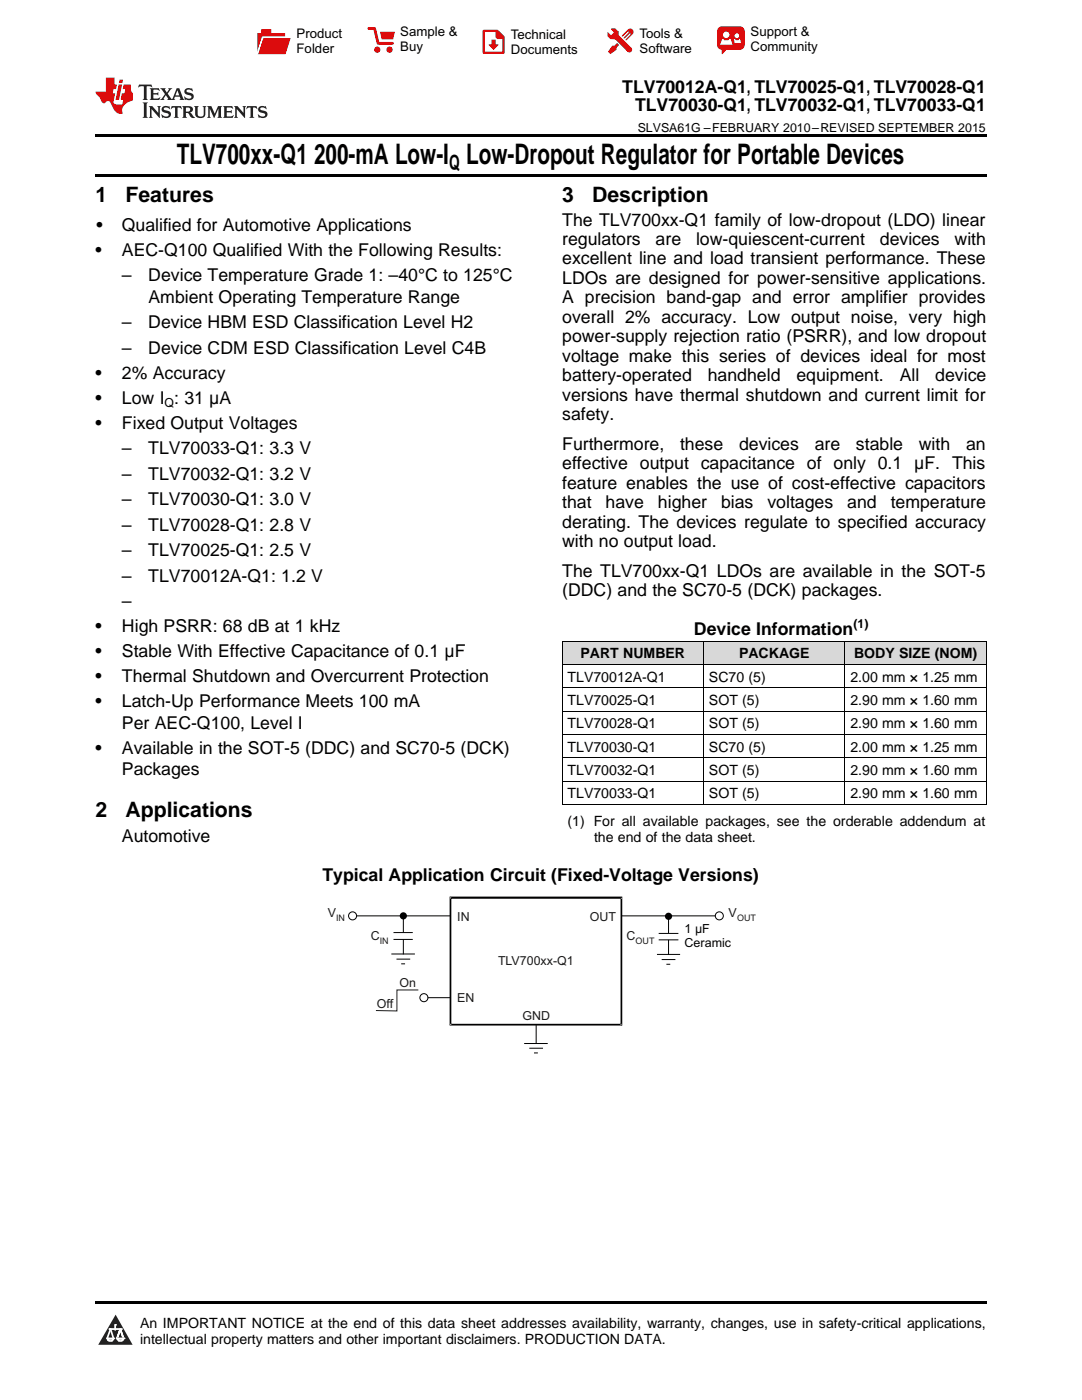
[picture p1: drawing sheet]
<svg xmlns="http://www.w3.org/2000/svg" width="216mm" height="279mm" viewBox="0 0 216 279" stroke-linecap="round" stroke-linejoin="round" font-family="sans-serif">
<defs><g id="words">
<g font-size="5.6">
<text x="35.3" y="32.8">TLV700xx-Q1</text>
<text x="62.7" y="32.8">200-mA Low-I Low-Dropout Regulator for Portable Devices</text>
</g>
<g font-size="4.2">
<text x="89.6" y="33.9">Q</text>
<text x="19" y="40.4">1</text>
<text x="25" y="40.4">Features</text>
<text x="112.2" y="40.4">3</text>
<text x="118.2" y="40.4">Description</text>
<text x="19" y="163.1">2</text>
<text x="25" y="163.1">Applications</text>
</g>
<g font-size="3.5">
<text x="124.2" y="18.6">TLV70012A-Q1, TLV70025-Q1, TLV70028-Q1</text>
<text x="126.7" y="22.2">TLV70030-Q1, TLV70032-Q1, TLV70033-Q1</text>
<text x="19.2" y="46.1">•</text>
<text x="24.3" y="46.1">Qualified for Automotive Applications</text>
<text x="112.2" y="45">The TLV700xx-Q1 family of low-dropout (LDO) linear</text>
<text x="19" y="51.1">•</text>
<text x="24.3" y="51.1">AEC-Q100 Qualified With the Following Results:</text>
<text x="112.2" y="48.9">regulators</text>
<text x="112.2" y="52.8">excellent line and load transient performance. These</text>
<text x="130.8" y="48.9">are</text>
<text x="138.9" y="48.9">low-quiescent-current</text>
<text x="175.6" y="48.9">devices</text>
<text x="190.5" y="48.9">with</text>
<text x="24.3" y="56.2">–</text>
<text x="29.6" y="56.2">Device Temperature Grade 1: –40°C to 125°C</text>
<text x="112.2" y="56.7">LDOs are designed for power-sensitive applications.</text>
<text x="24.3" y="65.5">–</text>
<text x="29.6" y="65.5">Device HBM ESD Classification Level H2</text>
<text x="29.6" y="60.4">Ambient Operating Temperature Range</text>
<text x="112.2" y="60.5">A precision band-gap and error amplifier provides</text>
<text x="112.2" y="64.4">overall 2% accuracy. Low output noise, very high</text>
<text x="24.3" y="70.6">–</text>
<text x="29.6" y="70.6">Device CDM ESD Classification Level C4B</text>
<text x="112.2" y="68.3">power-supply rejection ratio (PSRR), and low dropout</text>
<text x="19" y="75.6">•</text>
<text x="24.3" y="75.6">2% Accuracy</text>
<text x="112.2" y="72.2">voltage make this series of devices ideal for most</text>
<text x="112.2" y="76.1">battery-operated</text>
<text x="141.2" y="76.1">handheld</text>
<text x="158.9" y="76.1">equipment.</text>
<text x="179.5" y="76.1">All</text>
<text x="186.6" y="76.1">device</text>
<text x="19" y="80.6">•</text>
<text x="24.3" y="80.6">Low I : 31 μA</text>
<text x="112.2" y="79.9">versions have thermal shutdown and current limit for</text>
<text x="112.2" y="83.8">safety.</text>
<text x="19" y="85.6">•</text>
<text x="24.3" y="85.6">Fixed Output Voltages</text>
<text x="112.2" y="89.8">Furthermore,</text>
<text x="135.7" y="89.8">these</text>
<text x="147.5" y="89.8">devices</text>
<text x="162.6" y="89.8">are</text>
<text x="170.8" y="89.8">stable</text>
<text x="183.3" y="89.8">with</text>
<text x="192.8" y="89.8">an</text>
<text x="24.3" y="90.7">–</text>
<text x="24.3" y="95.7">–</text>
<text x="29.6" y="90.7">TLV70033-Q1: 3.3 V</text>
<text x="29.6" y="95.7">TLV70032-Q1: 3.2 V</text>
<text x="112.2" y="93.7">effective output capacitance of only 0.1 μF. This</text>
<text x="24.3" y="100.8">–</text>
<text x="29.6" y="100.8">TLV70030-Q1: 3.0 V</text>
<text x="112.2" y="97.5">feature enables the use of cost-effective capacitors</text>
<text x="112.2" y="101.4">that</text>
<text x="120.8" y="101.4">have</text>
<text x="131.3" y="101.4">higher</text>
<text x="143.9" y="101.4">bias</text>
<text x="153.1" y="101.4">voltages</text>
<text x="169.1" y="101.4">and</text>
<text x="177.7" y="101.4">temperature</text>
<text x="24.3" y="105.9">–</text>
<text x="29.6" y="105.9">TLV70028-Q1: 2.8 V</text>
<text x="112.2" y="105.3">derating. The devices regulate to specified accuracy</text>
<text x="24.3" y="111">–</text>
<text x="29.6" y="111">TLV70025-Q1: 2.5 V</text>
<text x="112.2" y="109.2">with no output load.</text>
<text x="24.3" y="116.1">–</text>
<text x="29.6" y="116.1">TLV70012A-Q1: 1.2 V</text>
<text x="112.2" y="115.1">The TLV700xx-Q1 LDOs are available in the SOT-5</text>
<text x="112.2" y="119">(DDC) and the SC70-5 (DCK) packages.</text>
<text x="24.3" y="121.1">–</text>
<text x="19" y="126.2">•</text>
<text x="19" y="131.2">•</text>
<text x="24.3" y="126.2">High PSRR: 68 dB at 1 kHz</text>
<text x="24.3" y="131.2">Stable With Effective Capacitance of 0.1 μF</text>
<text x="138.5" y="126.8">Device Information</text>
<text x="19" y="136.2">•</text>
<text x="24.3" y="136.2">Thermal Shutdown and Overcurrent Protection</text>
<text x="19" y="141.2">•</text>
<text x="24.3" y="141.2">Latch-Up Performance Meets 100 mA</text>
<text x="24.3" y="145.4">Per AEC-Q100, Level I</text>
<text x="19" y="150.4">•</text>
<text x="24.3" y="150.4">Available in the SOT-5 (DDC) and SC70-5 (DCK)</text>
<text x="24.3" y="154.7">Packages</text>
<text x="24.3" y="168.1">Automotive</text>
<text x="64.3" y="175.8">Typical Application Circuit (Fixed-Voltage Versions)</text>
</g>
<g font-size="2.8">
<text x="115.8" y="131.4">PART NUMBER</text>
<text x="147.5" y="131.4">PACKAGE</text>
<text x="170.4" y="131.4">BODY SIZE (NOM)</text>
<text x="113.2" y="136.1">TLV70012A-Q1</text>
<text x="141.5" y="136.1">SC70 (5)</text>
<text x="169.7" y="136.1">2.00 mm × 1.25 mm</text>
<text x="113.2" y="140.7">TLV70025-Q1</text>
<text x="141.5" y="140.7">SOT (5)</text>
<text x="169.7" y="140.7">2.90 mm × 1.60 mm</text>
<text x="113.2" y="145.4">TLV70028-Q1</text>
<text x="141.5" y="145.4">SOT (5)</text>
<text x="169.7" y="145.4">2.90 mm × 1.60 mm</text>
<text x="113.2" y="150">TLV70030-Q1</text>
<text x="113.2" y="154.7">TLV70032-Q1</text>
<text x="141.5" y="150">SC70 (5)</text>
<text x="141.5" y="154.7">SOT (5)</text>
<text x="169.7" y="150">2.00 mm × 1.25 mm</text>
<text x="169.7" y="154.7">2.90 mm × 1.60 mm</text>
<text x="113.2" y="159.3">TLV70033-Q1</text>
<text x="141.5" y="159.3">SOT (5)</text>
<text x="169.7" y="159.3">2.90 mm × 1.60 mm</text>
<text x="113.2" y="164.9">(1) For all available packages, see the orderable addendum at</text>
<text x="118.5" y="168">the end of the data sheet.</text>
<text x="27.9" y="265">An IMPORTANT NOTICE at the end of this data sheet addresses availability, warranty, changes, use in safety-critical applications,</text>
<text x="27.9" y="268.2">intellectual property matters and other important disclaimers. PRODUCTION DATA.</text>
</g>
<g font-size="2.6">
<text x="59.2" y="7.6">Product</text>
<text x="59.2" y="10.6">Folder</text>
<text x="79.9" y="7.3">Sample &amp;</text>
<text x="79.9" y="10.2">Buy</text>
<text x="101.9" y="7.8">Technical</text>
<text x="101.9" y="10.8">Documents</text>
<text x="127.6" y="7.6">Tools &amp;</text>
<text x="127.6" y="10.6">Software</text>
<text x="149.8" y="7.2">Support &amp;</text>
<text x="149.8" y="10.2">Community</text>
</g>
<g font-size="2.5">
<text x="127.2" y="26.3">SLVSA61G –FEBRUARY 2010–REVISED SEPTEMBER 2015</text>
<text x="32.8" y="81.3">Q</text>
<text x="170.3" y="125.3">(1)</text>
<text x="136.6" y="186.2">1 µF</text>
<text x="136.6" y="189">Ceramic</text>
</g>
<g font-size="2.5" fill="#1f1a17">
<text x="65.4" y="183">V</text>
<text x="91.3" y="183.7">IN</text>
<text x="117.7" y="183.7">OUT</text>
<text x="145.4" y="183">V</text>
<text x="74" y="187.7">C</text>
<text x="125" y="187.7">C</text>
<text x="79.7" y="196.9">On</text>
<text x="99.4" y="192.7">TLV700xx-Q1</text>
<text x="75.2" y="201.1">Off</text>
<text x="91.3" y="200">EN</text>
<text x="104.2" y="203.6">GND</text>
</g>
<g font-size="1.8" fill="#1f1a17">
<text x="67.1" y="183.7">IN</text>
<text x="147.1" y="183.7">OUT</text>
<text x="75.8" y="188.4">IN</text>
<text x="126.8" y="188.4">OUT</text>
</g>
</g></defs>
<g fill="#d8d8d8">
<path d="M112.2 128h28.2v4.7h-28.2z"/>
<path d="M140.4 128h28.2v4.7h-28.2z"/>
<path d="M168.6 128h28.2v4.7h-28.2z"/>
</g>
<path d="M23.1 262.4l3.4 6h-6.9z" fill="#231f20"/>
<path d="M21.4 267.1h1.2l-.3 .5h-.3a.55 .55 0 0 1-.6-.5z" fill-rule="evenodd" fill="#fff"/>
<path d="M21.4 267.1h1.2l-.3 .5h-.3a.55 .55 0 0 1-.6-.5z" fill="none" stroke="#231f20" stroke-width=".34"/>
<path d="M21.4 267.1l1.2 .1-.3 .4h-.5z" fill="none" stroke="#fff" stroke-width=".34"/>
<path d="M23 265.3h.1" fill="none" stroke="#fff" stroke-width=".34"/>
<path d="M23 264.4v.9z" fill="#fff"/>
<path d="M23 264.4v.9z" fill="none" stroke="#fff" stroke-width=".34"/>
<circle cx="23" cy="264.4" r=".17" fill="#fff"/>
<path d="M21.9 265.2h.1" fill="none" stroke="#fff" stroke-width=".34"/>
<path d="M21.9 265.2h2.3z" fill="#fff"/>
<path d="M21.9 265.2h2.3z" fill="none" stroke="#fff" stroke-width=".34"/>
<circle cx="24.2" cy="265.2" r=".17" fill="#fff"/>
<path d="M23.3 267.1h.1" fill="none" stroke="#fff" stroke-width=".34"/>
<path d="M24 265.2l-.7 1.9z" fill="#fff"/>
<path d="M24 265.2l-.7 1.9z" fill="none" stroke="#fff" stroke-width=".34"/>
<path d="M24 265.2l.7 1.9z" fill="#fff"/>
<path d="M24 265.2l.7 1.9z" fill="none" stroke="#fff" stroke-width=".34"/>
<path d="M24.6 267.1h.1" fill="none" stroke="#fff" stroke-width=".34"/>
<circle cx="21.4" cy="267.1" r=".17" fill="#fff"/>
<path d="M22.1 265.2l-.7 1.9z" fill="#fff"/>
<path d="M22.1 265.2l-.7 1.9z" fill="none" stroke="#fff" stroke-width=".34"/>
<path d="M22.1 265.2l.5 1.9z" fill="#fff"/>
<path d="M22.1 265.2l.5 1.9z" fill="none" stroke="#fff" stroke-width=".34"/>
<circle cx="22.6" cy="267.1" r=".17" fill="#fff"/>
<path d="M23.4 267.1h1.3a.65 .65 0 0 1-.7 .5 .65 .65 0 0 1-.6-.5z" fill-rule="evenodd" fill="#fff"/>
<path d="M23.4 267.1h1.3a.65 .65 0 0 1-.7 .5 .65 .65 0 0 1-.6-.5z" fill="none" stroke="#231f20" stroke-width=".34"/>
<path d="M23.4 267.1h1.3l-.4 .5h-.6z" fill="none" stroke="#fff" stroke-width=".34"/>
<path d="M23.3 267.1h.1" fill="none" stroke="#fff" stroke-width=".34"/>
<circle cx="24.7" cy="267.1" r=".17" fill="#fff"/>
<path d="M19 34.8h177.8v.5h-177.8zM19 26.8h177.8v.6h-177.8zM19 259.7h177.8v.5h-177.8z" fill="#000"/>
<g fill="none" stroke="#000" stroke-width=".2">
<path d="M112.2 137.3h84.6M112.2 132.6h84.6M112.2 128h84.6M112.2 128v32.6M140.4 128v32.6M168.6 128v32.6M196.8 128v32.6M112.2 155.9h84.6M112.2 151.3h84.6M112.2 146.6h84.6M112.2 141.9h84.6M112.2 160.6h84.6"/>
<path d="M71.1 182.8h18.7M78.1 190.4h4.7M78.5 187.5h3.9M78.5 186.1h3.9M79.1 191.4h2.8M80.1 192.4h.7M80.5 182.8v3.3M80.5 187.5v3M85.4 199.1h4.5M124 182.8h18.8M131.1 190.5h4.6M131.4 187.6h4"/>
<path d="M131.4 186.3h4M132 191.5h2.8M133 192.4h.7M133.4 182.9v3.3M133.4 187.6v3M104.6 208.3h4.7M105.6 209.2h2.8M106.6 210.1h.7M107 204.6v3.7"/>
<circle cx="70.4" cy="182.8" r=".8"/>
<circle cx="84.6" cy="199.1" r=".8"/>
<circle cx="143.5" cy="182.8" r=".8"/>
</g>
<g fill="#000">
<path d="M89.7 204.5l.2-.2h34.1v.4h-34.1zM89.7 204.5l.2 .2h-.2zM89.9 178.9l.2 .3v25.3h-.4v-25.3zM89.7 178.9h.2l-.2 .3zM89.9 178.9h34.1l.2 .3-.2 .2h-34.1zM124 178.9h.2v.3zM123.8 179.2h.4v25.3l-.2 .2-.2-.2zM124.2 204.5v.2h-.2z" fill-rule="evenodd"/>
<circle cx="80.5" cy="182.8" r=".72"/>
<circle cx="133.4" cy="182.9" r=".72"/>
</g>
<path d="M83.5 197.6h-4.3v4.2l-4.2-.1" fill="none" stroke="#1f1a17" stroke-width=".2"/>
<path d="M27.7 16.9l-.1 .6 .6-.3h.5v.2v2.2l-.2 .4h1l-.2-.4v-2.2v-.2h.5l.6 .3-.2-.6zM29.9 17.6l.2 .4v1.6l-.2 .4h1.9l.1-.6a1.09 1.09 0 0 1-1.3 .1v-.6h.6l.4 .2v-.7l-.2 .2h-.8v-.6l.2-.1a1.01 1.01 0 0 1 1 .3l-.1-.6zM32 17.6l.9 1.2-1 1.2h.9l-.2-.3 .5-.7 .5 .7-.3 .3h1.7l-.2-.3 .1-.4h1l.1 .4-.2 .3h1l-.3-.4-.7-2h-.5l-1 2.2-.8-1.1 .9-1.1h-.9l.2 .2-.4 .7-.4-.7 .2-.2zM35.4 18l.4 1h-.8zM37 17.7a.66 .66 0 0 0-.2 .8 .66 .66 0 0 0 .6 .4l.7 .2 .1 .2a.8 .8 0 0 1-.7 .4 .8 .8 0 0 1-.7-.5l.1 .8 .2-.2a.94 .94 0 0 0 1.1 .1 .94 .94 0 0 0 .4-.9 1.48 1.48 0 0 0-1.3-.6v-.4a1.1 1.1 0 0 1 1.2 .2l-.2-.6-.2 .1-.5-.1zM28.5 20.4l.2 .4v2.3l-.2 .4h1l-.2-.4v-2.3l.2-.4zM29.7 21.2l.2 .4v1.5l-.2 .4h.8l-.3-.4 .1-1.3 1.6 1.8v-2l.2-.4h-.7l.2 .2v1.1l-1.2-1.3zM32.5 21.3a.66 .66 0 0 0-.2 .8 .66 .66 0 0 0 .6 .4l.6 .2 .2 .2a.8 .8 0 0 1-.8 .4 .8 .8 0 0 1-.7-.5l.2 .7 .2-.1a.94 .94 0 0 0 1 .1 .94 .94 0 0 0 .5-1 1.47 1.47 0 0 0-1.3-.6l-.1-.3a1.1 1.1 0 0 1 1.3 .2l-.2-.6-.2 .1-.5-.2zM34.3 21.2l-.2 .6a.64 .64 0 0 1 .8-.3v1.6l-.2 .4h1l-.3-.4 .1-1.6a.66 .66 0 0 1 .8 .3l-.2-.6zM36.3 21.2l.3 .4v1.5l-.3 .4h1l-.2-.2v-.7h.5l.1 .1a.8 .8 0 0 0 1.2 .7l-1-1a.62 .62 0 0 0 .6-.5 .62 .62 0 0 0-.6-.7zM37.1 21.5h.1a.48 .48 0 0 1 .6 0 .48 .48 0 0 1 .1 .6l-.2 .1-.6 .1zM38.7 21.2l.2 .2a2.29 2.29 0 0 0 .4 2 1.05 1.05 0 0 0 1.7-.7v-1.3l.2-.2h-.8l.2 .4v1.1a.61 .61 0 0 1-.6 .6 .61 .61 0 0 1-.6-.6v-1.1l.3-.4zM41.3 21.2l.3 .4v1.5l-.3 .4h.8l-.2-.4v-1.4l.8 1.9 .9-1.9v1.4l-.2 .4h.9l-.2-.4v-1.5l.2-.4h-.8l-.7 1.5-.6-1.5zM44.5 21.2l.2 .4v1.5l-.2 .4h1.9l.2-.6a1.1 1.1 0 0 1-1.4 .2v-.7h.6l.4 .2v-.6l-.2 .1-.8 .1v-.6l.2-.1a1.02 1.02 0 0 1 1.1 .2l-.2-.5zM46.7 21.2l.2 .4v1.5l-.2 .4h.8l-.3-.4 .1-1.3 1.6 1.8v-2l.2-.4h-.7l.2 .2v1.1l-1.2-1.3zM49.3 21.2l-.1 .6a.64 .64 0 0 1 .8-.3v1.6l-.3 .4h1l-.2-.4v-1.6a.66 .66 0 0 1 .8 .3l-.1-.6zM51.7 21.3a.66 .66 0 0 0-.2 .7 .66 .66 0 0 0 .7 .5l.6 .2 .1 .2a.8 .8 0 0 1-.7 .4 .8 .8 0 0 1-.7-.5l.1 .7 .2-.1a.94 .94 0 0 0 1.1 .1 .94 .94 0 0 0 .4-1 1.48 1.48 0 0 0-1.2-.6l-.1-.3a1.1 1.1 0 0 1 1.2 .2l-.2-.6-.1 .1-.6-.2z" fill="#231f20"/>
<path d="M21.1 15.5v2.8h-2v.4l.9 .9a.96 .96 0 0 0 1 1 .59 .59 0 0 1 .5-.4 .59 .59 0 0 1 .5 .3l.4 .8a1.61 1.61 0 0 0 2.1 1.3 1.63 1.63 0 0 1 1.1-2.2l.9-.3v-1.5a1.6 1.6 0 0 1-.4-1.7h-1.4l-.2 .9h.5l-.2 .8h-.5l-.2 1v.3h.5l-.2 .9h-.7a.74 .74 0 0 1-1-.6l.3-1.6h-.5l.2-.8h.5l.1-.9h-.4v-1.4zM23.7 16.9l-.7 3h.8l.6-3zM23.8 15.9l-.1 .7h.7l.2-.7z" fill="#ee1d23"/>
<g fill="#d60000">
<path d="M52.1 5.8h2v.8h2.8v4.2h-5.5v-4.2h.7z" fill-rule="evenodd"/>
<path d="M52.4 7.5h5.6l-1 3.3h-5.6z" fill-rule="evenodd"/>
</g>
<path d="M52.4 7.4h5.7l-.1 .1h-5.5l-1.1 3.3z" fill-rule="evenodd" fill="#fff"/>
<path d="M52.4 7.4h5.7l-.1 .1h-5.5l-1.1 3.3z" fill="none" stroke="#fff" stroke-width=".2"/>
<path d="M73.6 5.7h1.1l.7 2.9h2.9" fill="none" stroke="#d60000" stroke-width=".55"/>
<g fill="#d60000">
<path d="M75.8 6.3h3l-.4 1.6h-2.2z" fill-rule="evenodd"/>
<circle cx="75.3" cy="9.9" r=".62"/>
<circle cx="77.7" cy="9.9" r=".62"/>
</g>
<path d="M96.5 6.2h2.7l1.3 1.2v3.1h-4z" fill="none" stroke="#d60000" stroke-width=".44"/>
<g fill="#d60000">
<path d="M98.1 7.9h.8v1h.5l-.9 1.1-1-1v-.1h.6z" fill-rule="evenodd"/>
<path d="M98.9 6.2h.3l1.3 1.2v.4h-1.3l-.3-.4z" fill-rule="evenodd"/>
<path d="M121.9 5.7h.8l.7 .6 .1 .7 2.5 2.5-.8 .8-2.3-2.3-1.1-.2-.6-.6v-.8l.7 .6 .5-.4v-.2l-.5-.5z" fill-rule="evenodd"/>
<path d="M122.2 9.1h.4l.5-.5 .4 .4-.5 .5v.4l-1.2 .9-.5-.5z" fill-rule="evenodd"/>
<path d="M125.3 5.9a.67 .67 0 0 1 .9 0 .67 .67 0 0 1 0 .9z" fill-rule="evenodd"/>
<path d="M125.3 5.9l.9 .9-1.2 1.2h-.2v-.2l1-.9v-.2h-.2l-.9 1h-.2v-.2l.9-1 .1-.2h-.3l-.9 1h-.2v-.2z" fill-rule="evenodd"/>
<circle cx="125.6" cy="9.9" r=".54"/>
</g>
<path d="M123.3 6.3v.7" fill="none" stroke="#d60000" stroke-width=".2"/>
<g fill="#d60000">
<path d="M143.4 5.5l.6-.2h3.6a.95 .95 0 0 1 1 .9v2.8a.95 .95 0 0 1-1 .9h-3.6a.95 .95 0 0 1-.9-.9v-2.8z" fill-rule="evenodd"/>
<path d="M144 9.9h.9l-.7 .9h-.2z" fill-rule="evenodd"/>
</g>
<g fill="#fff">
<path d="M146.6 8.6h1.3z"/>
<path d="M144.1 7.8h.3l.1 .2h.8l.2-.2h.3l.4 1.1h-2.5z" fill-rule="evenodd"/>
<path d="M146.4 7.8h.3l.1 .2h.5l.2-.2h.2l.2 .8h-1.3z" fill-rule="evenodd"/>
<circle cx="144.9" cy="6.9" r=".65"/>
<circle cx="147" cy="7.1" r=".48"/>
</g>
<use href="#words"/>
</svg>
